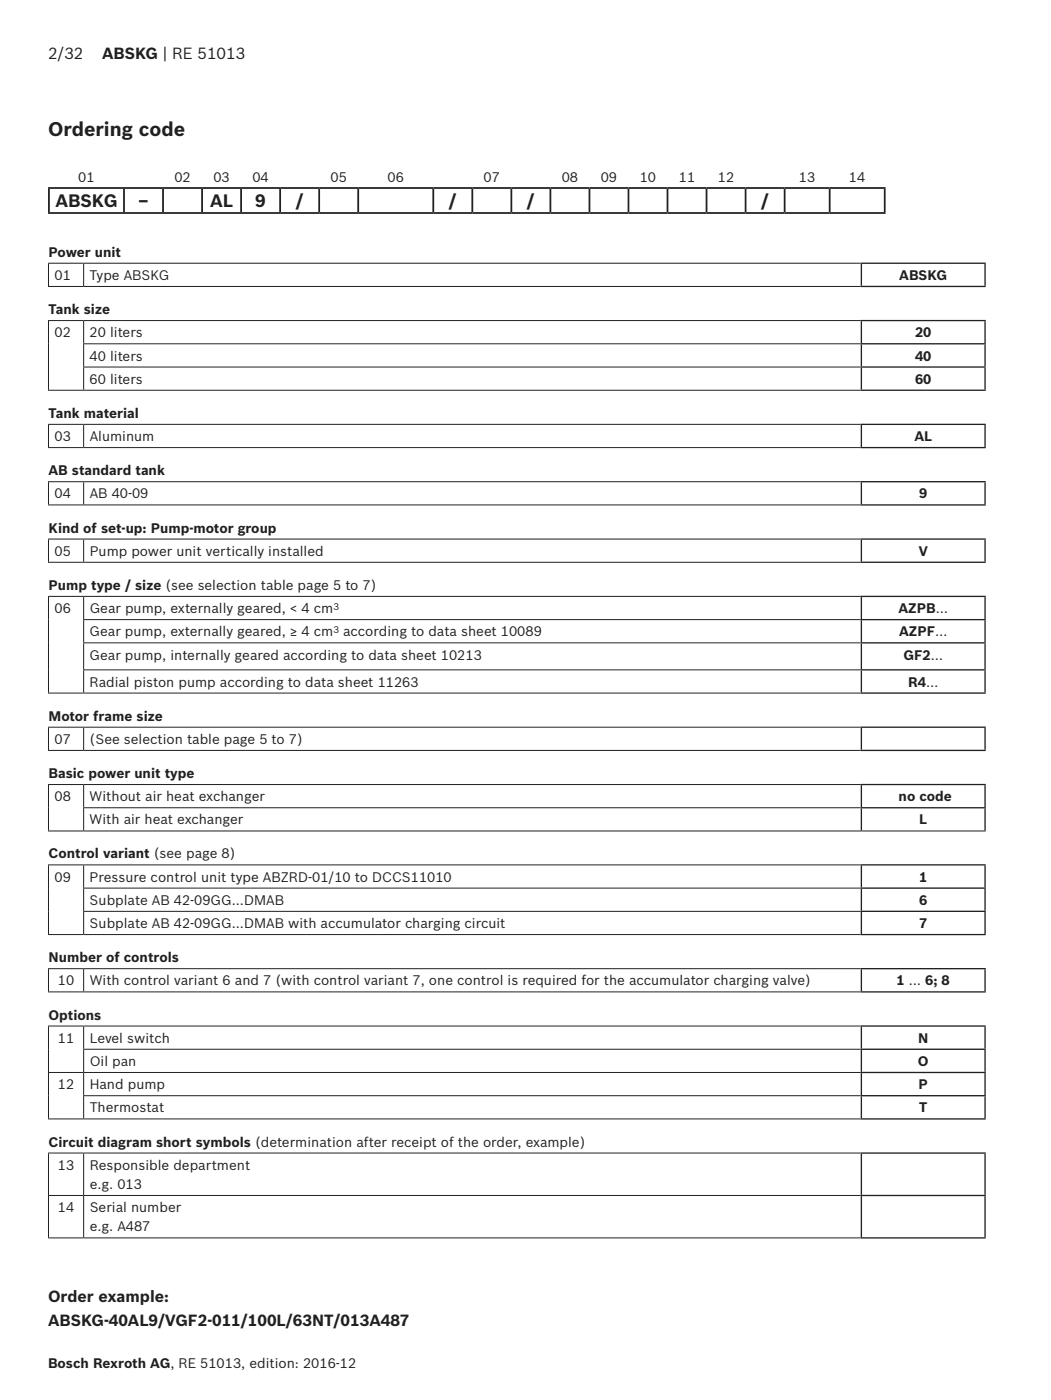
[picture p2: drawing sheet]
<svg xmlns="http://www.w3.org/2000/svg" width="210mm" height="280mm" viewBox="0 0 210 280" stroke-linecap="round" stroke-linejoin="round" font-family="sans-serif">
<defs><g id="words">
<text font-size="3.9" fill="#231f20" x="9.6" y="27.2">Ordering code</text>
<g font-size="3.5" fill="#231f20">
<text x="11.1" y="41.4">ABSKG</text>
<text x="27.6" y="41.4">–</text>
<text x="42" y="41.4">AL</text>
<text x="51" y="41.4">9</text>
<text x="59.1" y="41.4">/</text>
<text x="89.7" y="41.4">/</text>
<text x="105.3" y="41.4">/</text>
<text x="152.1" y="41.4">/</text>
</g>
<g font-size="3.2" fill="#231f20">
<text x="9.6" y="11.9">2/32</text>
<text x="20.4" y="11.9">ABSKG | RE 51013</text>
<text x="9.6" y="260.4">Order example:</text>
<text x="9.6" y="265.2">ABSKG-40AL9/VGF2-011/100L/63NT/013A487</text>
</g>
<g font-size="2.7" fill="#231f20">
<text x="15.6" y="36.3">01</text>
<text x="34.8" y="36.3">02</text>
<text x="42.6" y="36.3">03</text>
<text x="50.4" y="36.3">04</text>
<text x="66" y="36.3">05</text>
<text x="77.4" y="36.3">06</text>
<text x="96.6" y="36.3">07</text>
<text x="112.2" y="36.3">08</text>
<text x="120" y="36.3">09</text>
<text x="127.8" y="36.3">10</text>
<text x="135.6" y="36.3">11</text>
<text x="143.4" y="36.3">12</text>
<text x="159.6" y="36.3">13</text>
<text x="169.6" y="36.3">14</text>
<text x="9.7" y="51.3">Power unit</text>
<text x="10.9" y="56">01</text>
<text x="17.9" y="56">Type ABSKG</text>
<text x="179.7" y="56">ABSKG</text>
<text x="9.7" y="62.8">Tank size</text>
<text x="10.9" y="67.5">02</text>
<text x="17.9" y="67.5">20 liters</text>
<text x="182.8" y="67.5">20</text>
<text x="17.9" y="72.1">40 liters</text>
<text x="17.9" y="76.7">60 liters</text>
<text x="182.8" y="72.1">40</text>
<text x="182.8" y="76.7">60</text>
<text x="9.7" y="83.6">Tank material</text>
<text x="10.9" y="88.2">03</text>
<text x="17.9" y="88.2">Aluminum</text>
<text x="182.7" y="88.2">AL</text>
<text x="9.7" y="95">AB standard tank</text>
<text x="10.9" y="99.7">04</text>
<text x="17.9" y="99.7">AB 40-09</text>
<text x="183.7" y="99.7">9</text>
<text x="9.7" y="106.5">Kind of set-up: Pump-motor group</text>
<text x="10.9" y="111.2">05</text>
<text x="17.9" y="111.2">Pump power unit vertically installed</text>
<text x="183.6" y="111.2">V</text>
<text x="9.7" y="118">Pump type / size (see selection table page 5 to 7)</text>
<text x="10.9" y="122.6">06</text>
<text x="17.9" y="122.6">Gear pump, externally geared, &lt; 4 cm</text>
<text x="179.5" y="122.6">AZPB…</text>
<text x="17.9" y="131.9">Gear pump, internally geared according to data sheet 10213</text>
<text x="17.9" y="127.3">Gear pump, externally geared, ≥ 4 cm</text>
<text x="68.6" y="127.3">according to data sheet 10089</text>
<text x="179.6" y="127.3">AZPF…</text>
<text x="180.5" y="131.9">GF2…</text>
<text x="17.9" y="137.3">Radial piston pump according to data sheet 11263</text>
<text x="181.5" y="137.3">R4…</text>
<text x="9.7" y="144.1">Motor frame size</text>
<text x="10.9" y="148.8">07</text>
<text x="17.9" y="148.8">(See selection table page 5 to 7)</text>
<text x="9.7" y="155.6">Basic power unit type</text>
<text x="10.9" y="160.3">08</text>
<text x="17.9" y="160.3">Without air heat exchanger</text>
<text x="179.6" y="160.3">no code</text>
<text x="17.9" y="164.9">With air heat exchanger</text>
<text x="183.7" y="164.9">L</text>
<text x="9.7" y="171.7">Control variant (see page 8)</text>
<text x="10.9" y="176.3">09</text>
<text x="17.9" y="176.3">Pressure control unit type ABZRD-01/10 to DCCS11010</text>
<text x="183.7" y="176.3">1</text>
<text x="17.9" y="181">Subplate AB 42-09GG...DMAB</text>
<text x="17.9" y="185.6">Subplate AB 42-09GG...DMAB with accumulator charging circuit</text>
<text x="183.7" y="181">6</text>
<text x="183.7" y="185.6">7</text>
<text x="9.7" y="192.4">Number of controls</text>
<text x="11.6" y="197.1">10</text>
<text x="17.9" y="197.1">With control variant 6 and 7 (with control variant 7, one control is required for the accumulator charging valve)</text>
<text x="179.2" y="197.1">1 … 6; 8</text>
<text x="9.7" y="203.9">Options</text>
<text x="11.6" y="208.5">11</text>
<text x="17.9" y="208.5">Level switch</text>
<text x="183.4" y="208.5">N</text>
<text x="17.9" y="213.2">Oil pan</text>
<text x="183.4" y="213.2">O</text>
<text x="11.6" y="217.8">12</text>
<text x="17.9" y="217.8">Hand pump</text>
<text x="183.5" y="217.8">P</text>
<text x="17.9" y="222.5">Thermostat</text>
<text x="183.7" y="222.5">T</text>
<text x="9.7" y="229.3">Circuit diagram short symbols (determination after receipt of the order, example)</text>
<text x="11.6" y="234">13</text>
<text x="17.9" y="234">Responsible department</text>
<text x="17.9" y="237.8">e.g. 013</text>
<text x="11.6" y="242.4">14</text>
<text x="17.9" y="242.4">Serial number</text>
<text x="17.9" y="246.3">e.g. A487</text>
<text x="9.6" y="273.6">Bosch Rexroth AG, RE 51013, edition: 2016-12</text>
</g>
<g font-size="1.9" fill="#231f20">
<text x="66.6" y="121.9">3</text>
<text x="66.6" y="126.6">3</text>
</g>
</g></defs>
<g fill="none" stroke="#231f20" stroke-width=".2">
<path d="M9.6 57.3h162.4M9.6 52.6h162.4M9.7 52.7v4.5M16.7 52.7v4.5M9.6 78.1h162.4M9.6 64.1h162.4M9.7 64.2v13.8M16.6 68.8h155.4M16.6 73.4h155.4M16.7 64.2v4.5M16.7 68.8v4.5M16.7 73.5v4.5"/>
<path d="M9.6 89.5h162.4M9.6 84.9h162.4M9.6 96.3h162.4M9.7 85v4.4M9.7 96.4v4.5M16.7 85v4.4M16.7 96.4v4.5M9.6 101h162.4M9.6 112.5h162.4M9.6 107.8h162.4M9.6 119.3h162.4M9.7 107.9v4.5"/>
<path d="M9.7 119.4v19.1M16.7 107.9v4.5M16.7 119.4v4.4M9.6 138.6h162.4M16.6 123.9h155.4M16.6 128.6h155.4M16.6 134h155.4M16.7 124v4.5M16.7 128.7v5.2M16.7 134.1v4.4M9.6 150.1h162.4M9.6 145.4h162.4"/>
<path d="M9.6 156.9h162.4M9.7 145.5v4.5M9.7 157v9.1M16.7 145.5v4.5M16.7 157v4.5M9.6 166.2h187.4M9.6 173h162.4M9.7 173.1v13.7M16.6 161.6h155.4M16.6 177.6h155.4M16.7 161.6v4.5M16.7 173.1v4.4"/>
<path d="M16.7 177.7v4.5M9.6 186.9h162.4M9.6 198.4h162.4M9.6 193.7h162.4M9.7 193.8v4.5M16.6 182.3h155.4M16.7 182.4v4.4M16.7 193.8v4.5M9.6 214.5h162.4M9.6 205.2h162.4M9.7 205.3v9.1M9.7 214.6v9.1"/>
<path d="M16.6 209.9h155.4M16.6 219.1h155.4M16.7 205.3v4.5M16.7 209.9v4.5M16.7 214.6v4.5M16.7 219.2v4.5M9.6 239.1h162.4M9.6 230.6h162.4M9.6 223.8h162.4M9.7 230.7v8.3M9.7 239.2v8.3M16.7 230.7v8.3"/>
<path d="M16.7 239.2v8.3M9.6 247.6h162.4"/>
</g>
<g fill="none" stroke="#231f20" stroke-width=".26">
<path d="M172 57.3h25M172 52.6h25M172.1 52.8v4.4M196.8 52.8v4.4M172 78.1h25M172 68.8h25M172 73.4h25M172 64.1h25M172.1 64.2v4.4M172.1 68.9v4.4M172.1 73.5v4.4M196.8 64.2v4.4"/>
<path d="M196.8 68.9v4.4M196.8 73.5v4.4M172 89.5h25M172 84.9h25M172 96.3h25M172.1 85v4.4M172.1 96.5v4.4M196.8 85v4.4M196.8 96.5v4.4M172 101h25M172 112.5h25M172 107.8h25"/>
<path d="M172 119.3h25M172.1 107.9v4.4M172.1 119.4v4.4M196.8 107.9v4.4M196.8 119.4v4.4M172 123.9h25M172 128.6h25M172 134h25M172 138.6h25M172.1 124.1v4.3M172.1 128.7v5.1M172.1 134.1v4.4"/>
<path d="M196.8 124.1v4.3M196.8 128.7v5.1M196.8 134.1v4.4M172 150.1h25M172 145.4h25M172 156.9h25M172.1 145.6v4.4M172.1 157v4.4M196.8 145.6v4.4M196.8 157v4.4M172 161.6h25M172 177.6h25"/>
<path d="M172 173h25M172.1 161.7v4.4M172.1 173.1v4.4M172.1 177.8v4.3M196.8 161.7v4.4M196.8 173.1v4.4M196.8 177.8v4.3M172 186.9h25M172 182.3h25M172 198.4h25M172 193.7h25M172.1 182.4v4.4"/>
<path d="M172.1 193.9v4.3M196.8 182.4v4.4M196.8 193.9v4.3M172 214.5h25M172 205.2h25M172 209.9h25M172 219.1h25M172.1 205.3v4.4M172.1 210v4.4M172.1 214.6v4.4M172.1 219.3v4.4M196.8 205.3v4.4"/>
<path d="M196.8 210v4.4M196.8 214.6v4.4M196.8 219.3v4.4M172 239.1h25M172 230.6h25M172 223.8h25M172.1 230.7v8.3M172.1 239.2v8.2M196.8 230.7v8.3M196.8 239.2v8.2M172 247.6h25"/>
</g>
<g fill="none" stroke="#231f20" stroke-width=".35">
<path d="M9.6 37.6h167.4M9.8 37.8v4.6M24.8 37.8v4.6M32.6 37.8v4.6M40.4 37.8v4.6M48.2 37.8v4.6M56 37.8v4.6M63.8 37.8v4.6M71.6 37.8v4.6M86.6 37.8v4.6M94.4 37.8v4.6M102.2 37.8v4.6"/>
<path d="M110 37.8v4.6M117.8 37.8v4.6M125.6 37.8v4.6M133.4 37.8v4.6M141.2 37.8v4.6M149 37.8v4.6M156.8 37.8v4.6M165.8 37.8v4.6M176.8 37.8v4.6M9.6 42.6h167.4"/>
</g>
<use href="#words"/>
</svg>
